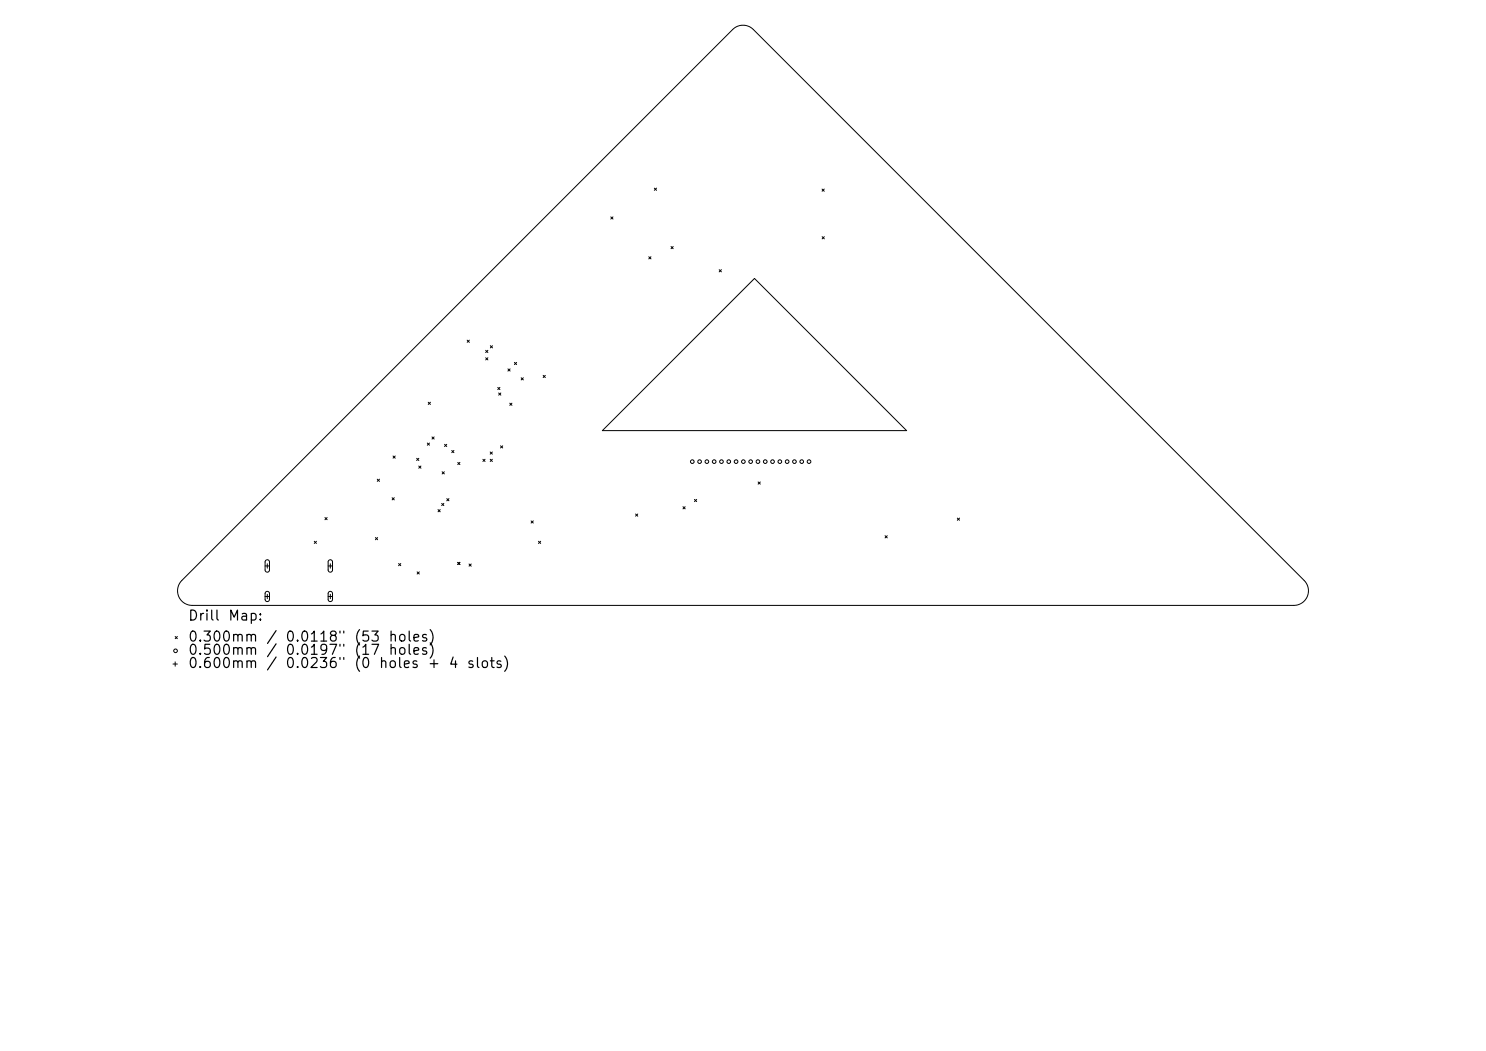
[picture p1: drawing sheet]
<svg xmlns="http://www.w3.org/2000/svg" width="297mm" height="210mm" viewBox="0 0 297 210" stroke-linecap="round" stroke-linejoin="round" font-family="sans-serif">
<defs><g id="words">
<g font-size="2">
<text x="37.4" y="124.5">Drill</text>
<text x="45.5" y="124.5">Map:</text>
<text x="37.4" y="128.7">0.300mm</text>
<text x="37.4" y="131.3">0.500mm</text>
<text x="53.1" y="128.7">/</text>
<text x="56.9" y="128.7">0.0118&quot;</text>
<text x="56.9" y="131.3">0.0197&quot;</text>
<text x="70.6" y="128.7">(53</text>
<text x="70.6" y="131.3">(17</text>
<text x="77.5" y="128.7">holes)</text>
<text x="37.4" y="134">0.600mm</text>
<text x="56.9" y="134">0.0236&quot;</text>
<text x="70.6" y="134">(0</text>
<text x="75.6" y="134">holes</text>
<text x="85.3" y="134">+</text>
<text x="89.5" y="134">4</text>
<text x="93.1" y="134">slots)</text>
</g>
</g></defs>
<g fill="none" stroke="#000" stroke-width=".2">
<path d="M130.8 37.6l.4 .4M131.2 37.6l-.4 .4M164.3 37.8l.4 .4M164.7 37.8l-.4 .4M122.1 43.3l.4 .5M122.5 43.3l-.4 .5M129.7 51.3l.4 .4M130.1 51.3l-.4 .4M134.1 49.3l.5 .4M134.6 49.3l-.5 .4M143.7 53.9l.5 .4M144.2 53.9l-.5 .4"/>
<path d="M164.3 47.3l.5 .4M164.8 47.3l-.5 .4M93.4 68l.4 .4M93.8 68l-.4 .4M97.1 70l.4 .4M97.1 71.5l.4 .4M97.5 70l-.4 .4M97.5 71.5l-.4 .4M98 69.1l.4 .4M98.4 69.1l-.4 .4M99.5 77.4l.4 .4M99.7 78.5l.4 .5"/>
<path d="M99.9 77.4l-.4 .4M100.1 78.5l-.4 .5M101.5 73.7l.5 .4M102 73.7l-.5 .4M102.8 72.4l.5 .4M103.3 72.4l-.5 .4M104.2 75.5l.4 .4M104.6 75.5l-.4 .4M108.6 75l.4 .4M109 75l-.4 .4M75.4 95.7l.4 .5M75.8 95.7l-.4 .5"/>
<path d="M78.4 99.5l.4 .4M78.6 91.1l.4 .5M78.8 99.5l-.4 .4M79 91.1l-.4 .5M83.3 91.6l.4 .4M83.7 93.1l.4 .5M83.7 91.6l-.4 .4M84.1 93.1l-.4 .5M85.4 88.5l.4 .5M85.6 80.4l.4 .4M85.8 88.5l-.4 .5M86 80.4l-.4 .4"/>
<path d="M86.3 87.3l.5 .4M86.8 87.3l-.5 .4M88.4 94.3l.4 .4M88.8 94.3l-.4 .4M88.9 88.8l.4 .4M89.3 88.8l-.4 .4M89.3 99.6l.4 .5M89.7 99.6l-.4 .5M90.3 90l.4 .5M90.7 90l-.4 .5M91.5 92.4l.4 .4M91.9 92.4l-.4 .4"/>
<path d="M96.5 91.8l.5 .4M97 91.8l-.5 .4M98 90.3l.4 .4M98 91.8l.4 .4M98.4 90.3l-.4 .4M98.4 91.8l-.4 .4M100 89.1l.5 .4M100.5 89.1l-.5 .4M101.9 80.6l.4 .4M102.3 80.6l-.4 .4M120.4 86l30.4-30.4 30.4 30.4zM138.8 99.8l.4 .4"/>
<path d="M139.2 99.8l-.4 .4M151.5 96.3l.5 .4M152 96.3l-.5 .4M36.3 116l110.1-110.1a2.92 2.92 0 0 1 4.2 0l110.1 110.1a2.92 2.92 0 0 1 .6 3.2 2.92 2.92 0 0 1-2.7 1.8h-220.2a2.92 2.92 0 0 1-2.7-1.8 2.92 2.92 0 0 1 .6-3.2zM53 113.1h.9M53 119.2h.9M53.1 112l.5-.1 .3 .3v1.8l-.4 .3-.3-.1-.2-.2v-1.8zM53.1 118.3l.5-.1 .3 .3v1.3l-.4 .4-.3-.1-.2-.3v-1.2zM53.4 112.7v.8M53.4 118.7v.9M62.8 108.2l.4 .4M63.2 108.2l-.4 .4"/>
<path d="M64.9 103.4l.5 .5M65.4 103.4l-.5 .5M65.6 113.1h.9M65.6 119.2h.9M65.7 112l.5-.1 .3 .3v1.8l-.4 .3-.3-.1-.2-.2v-1.8zM65.7 118.3l.5-.1 .3 .3v1.3l-.4 .4-.3-.1-.2-.3v-1.2zM66 112.7v.8M66 118.7v.9M75 107.4l.5 .5M75.5 107.4l-.5 .5M79.7 112.6l.4 .4M80.1 112.6l-.4 .4"/>
<path d="M83.4 114.3l.4 .4M83.8 114.3l-.4 .4M87.5 101.8l.5 .5M88 101.8l-.5 .5M88.3 100.6l.4 .4M88.7 100.6l-.4 .4M91.5 112.4l.4 .4M91.9 112.4l-.4 .4M93.7 112.7l.5 .4M94.2 112.7l-.5 .4M106.1 104.1l.5 .4M106.6 104.1l-.5 .4"/>
<path d="M107.6 108.2l.5 .4M108.1 108.2l-.5 .4M127 102.7l.5 .4M127.5 102.7l-.5 .4M136.5 101.2l.4 .5M136.9 101.2l-.4 .5M176.9 107l.4 .5M177.3 107l-.4 .5M191.3 103.5l.5 .5M191.8 103.5l-.5 .5M34.6 132.7h.8M35 127.2l.4 .4"/>
<path d="M35 132.2v.9M35.4 127.2l-.4 .4"/>
<circle cx="138.4" cy="92.2" r=".36"/>
<circle cx="139.8" cy="92.2" r=".36"/>
<circle cx="141.3" cy="92.2" r=".36"/>
<circle cx="142.7" cy="92.2" r=".36"/>
<circle cx="144.2" cy="92.2" r=".36"/>
<circle cx="145.7" cy="92.2" r=".36"/>
<circle cx="147.1" cy="92.2" r=".36"/>
<circle cx="148.6" cy="92.2" r=".36"/>
<circle cx="150" cy="92.2" r=".36"/>
<circle cx="151.5" cy="92.2" r=".36"/>
<circle cx="152.9" cy="92.2" r=".36"/>
<circle cx="154.4" cy="92.2" r=".36"/>
<circle cx="155.9" cy="92.2" r=".36"/>
<circle cx="157.3" cy="92.2" r=".36"/>
<circle cx="158.8" cy="92.2" r=".36"/>
<circle cx="160.2" cy="92.2" r=".36"/>
<circle cx="161.7" cy="92.2" r=".36"/>
<circle cx="35.1" cy="130" r=".36"/>
</g>
<use href="#words"/>
</svg>
